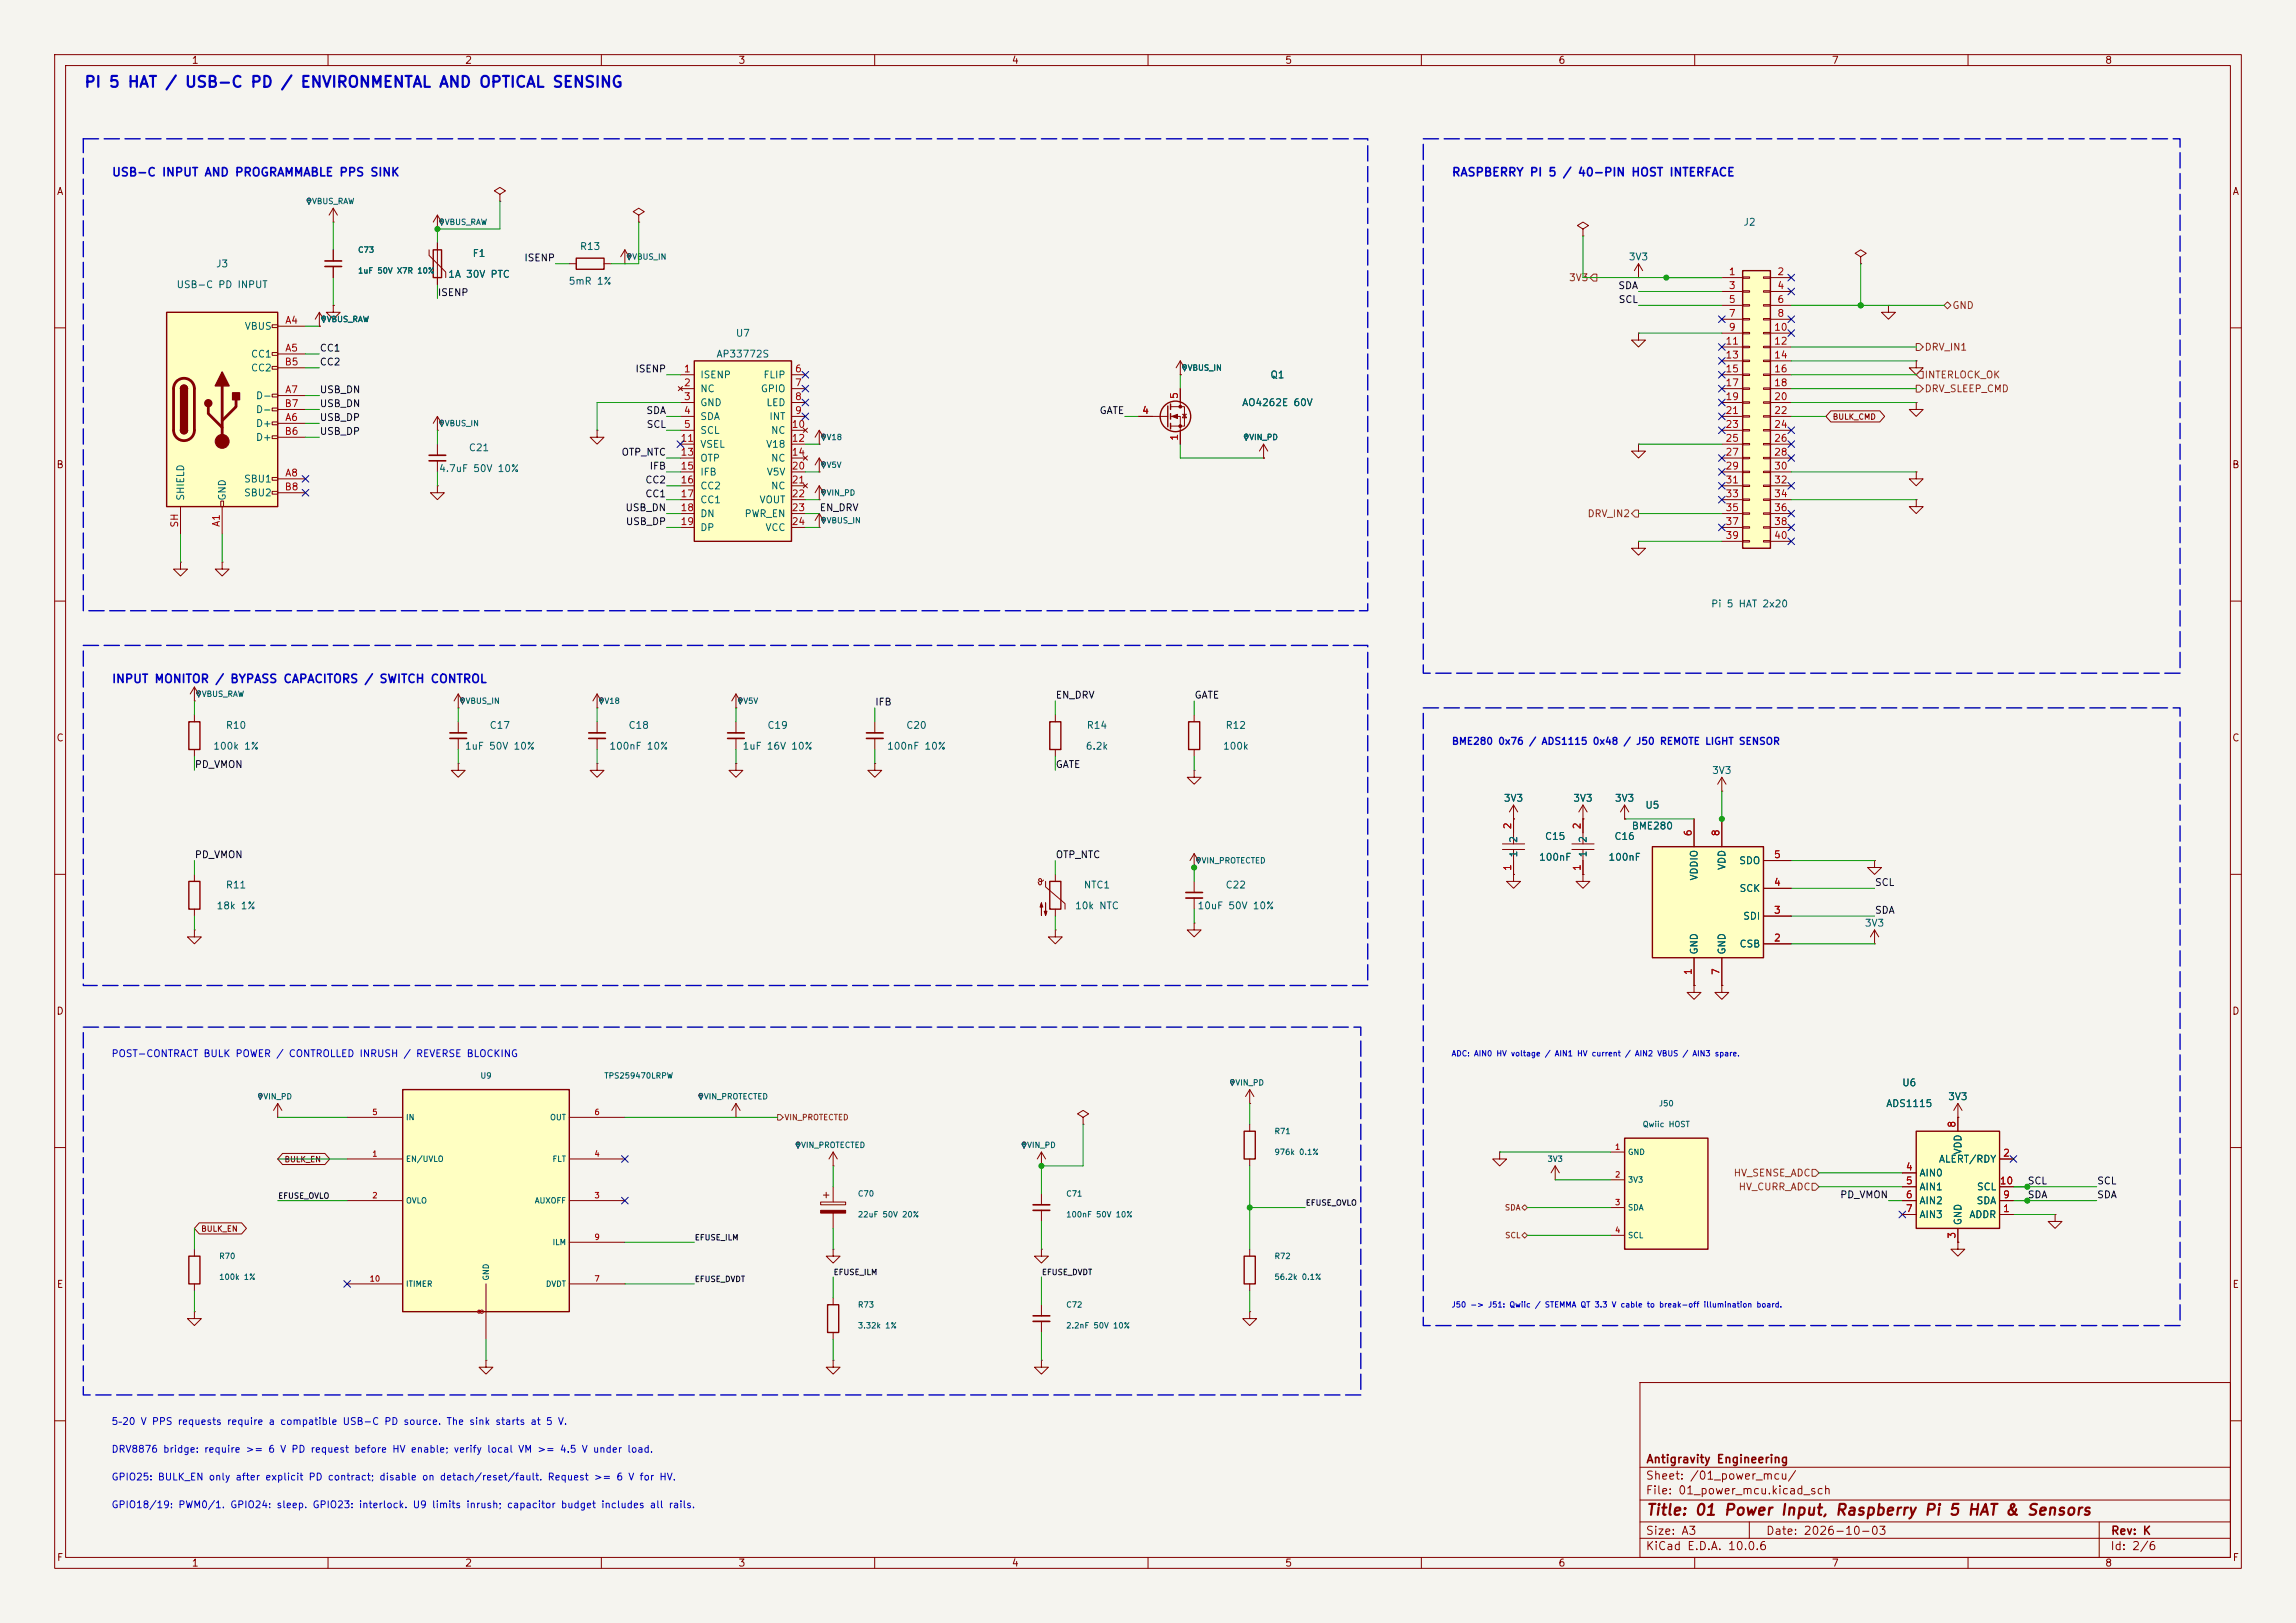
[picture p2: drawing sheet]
<svg xmlns="http://www.w3.org/2000/svg" width="420mm" height="297mm" viewBox="0 0 420 297" stroke-linecap="round" stroke-linejoin="round" font-family="sans-serif">
<defs><g id="words">
<text font-size="2" fill="#0000c2" x="15.3" y="16.5">PI 5 HAT / USB-C PD / ENVIRONMENTAL AND OPTICAL SENSING</text>
<text font-size="2" fill="#840000" x="301" y="277.8">Title: 01 Power Input, Raspberry Pi 5 HAT &amp; Sensors</text>
<g font-size="1.5" fill="#0000c2">
<text x="20.4" y="32.6">USB-C INPUT AND PROGRAMMABLE PPS SINK</text>
<text x="265.5" y="32.6">RASPBERRY PI 5 / 40-PIN HOST INTERFACE</text>
<text x="20.4" y="125.4">INPUT MONITOR / BYPASS CAPACITORS / SWITCH CONTROL</text>
</g>
<g font-size="1.5" fill="#840000">
<text x="301" y="268.1">Antigravity Engineering</text>
<text x="300.9" y="273.8">File: 01_power_mcu.kicad_sch</text>
<text x="300.9" y="271.1">Sheet: /01_power_mcu/</text>
<text x="300.9" y="281.2">Size: A3</text>
<text x="322.9" y="281.2">Date: 2026-10-03</text>
<text x="386" y="281.2">Rev: K</text>
<text x="300.9" y="284">KiCad E.D.A. 10.0.6</text>
<text x="385.9" y="284">Id: 2/6</text>
</g>
<g font-size="1.3" fill="#840000">
<text x="35" y="12">1</text>
<text x="85" y="12">2</text>
<text x="135" y="12">3</text>
<text x="185" y="12">4</text>
<text x="235" y="12">5</text>
<text x="285" y="12">6</text>
<text x="335" y="12">7</text>
<text x="385" y="12">8</text>
<text x="10.3" y="36">A</text>
<text x="408.3" y="36">A</text>
<text x="10.2" y="86">B</text>
<text x="408.2" y="86">B</text>
<text x="10.2" y="136">C</text>
<text x="408.2" y="136">C</text>
<text x="10.2" y="186">D</text>
<text x="408.2" y="186">D</text>
<text x="10.3" y="236">E</text>
<text x="408.3" y="236">E</text>
<text x="10.3" y="286">F</text>
<text x="35" y="287">1</text>
<text x="85" y="287">2</text>
<text x="135" y="287">3</text>
<text x="185" y="287">4</text>
<text x="235" y="287">5</text>
<text x="285" y="287">6</text>
<text x="335" y="287">7</text>
<text x="385" y="287">8</text>
<text x="408.3" y="286">F</text>
</g>
<g font-size="1.3" fill="#006464">
<text x="318.8" y="41.6">J2</text>
<text x="86.4" y="47.3">F1</text>
<text x="106" y="46">R13</text>
<text x="297.8" y="48">3V3</text>
<text x="32.2" y="53">USB-C PD INPUT</text>
<text x="39.4" y="49.2">J3</text>
<text x="81.9" y="51.1">1A 30V PTC</text>
<text x="103.9" y="52.4">5mR 1%</text>
<text x="44.7" y="60.7">VBUS</text>
<text x="45.8" y="65.7">CC1</text>
<text x="131" y="65.7">AP33772S</text>
<text x="134.5" y="61.9">U7</text>
<text x="45.8" y="68.3">CC2</text>
<text x="128" y="69.5">ISENP</text>
<text x="139.5" y="69.5">FLIP</text>
<text x="232.3" y="69.5">Q1</text>
<text x="46.7" y="73.4">D-</text>
<text x="46.7" y="75.9">D-</text>
<text x="128" y="72.1">NC</text>
<text x="128" y="74.6">GND</text>
<text x="128" y="77.2">SDA</text>
<text x="139.1" y="72.1">GPIO</text>
<text x="140.1" y="74.6">LED</text>
<text x="140.6" y="77.2">INT</text>
<text x="227.1" y="74.6">AO4262E 60V</text>
<text x="46.7" y="78.4">D+</text>
<text x="46.7" y="81">D+</text>
<text x="85.7" y="82.9">C21</text>
<text x="128" y="79.7">SCL</text>
<text x="128" y="82.2">VSEL</text>
<text x="140" y="82.2">V18</text>
<text x="140.9" y="79.7">NC</text>
<text x="44.5" y="88.6">SBU1</text>
<text x="80.2" y="86.7">4.7uF 50V 10%</text>
<text x="128" y="84.8">OTP</text>
<text x="128" y="87.3">IFB</text>
<text x="128" y="89.9">CC2</text>
<text x="140.2" y="87.3">V5V</text>
<text x="140.9" y="84.8">NC</text>
<text x="140.9" y="89.9">NC</text>
<text x="34" y="91.7" transform="rotate(-90 34 91.7)">SHIELD</text>
<text x="41.6" y="91.7" transform="rotate(-90 41.6 91.7)">GND</text>
<text x="44.5" y="91.1">SBU2</text>
<text x="128" y="92.4">CC1</text>
<text x="128" y="94.9">DN</text>
<text x="136.1" y="94.9">PWR_EN</text>
<text x="138.8" y="92.4">VOUT</text>
<text x="128" y="97.5">DP</text>
<text x="139.9" y="97.5">VCC</text>
<text x="312.9" y="111.5">Pi 5 HAT 2x20</text>
<text x="38.9" y="137.5">100k 1%</text>
<text x="41.2" y="133.7">R10</text>
<text x="84.9" y="137.5">1uF 50V 10%</text>
<text x="89.5" y="133.7">C17</text>
<text x="111.4" y="137.5">100nF 10%</text>
<text x="114.9" y="133.7">C18</text>
<text x="135.7" y="137.5">1uF 16V 10%</text>
<text x="140.3" y="133.7">C19</text>
<text x="162.2" y="137.5">100nF 10%</text>
<text x="165.7" y="133.7">C20</text>
<text x="198.5" y="137.5">6.2k</text>
<text x="198.7" y="133.7">R14</text>
<text x="223.6" y="137.5">100k</text>
<text x="224.1" y="133.7">R12</text>
<text x="313.1" y="141.9">3V3</text>
<text x="275" y="147">3V3</text>
<text x="287.7" y="147">3V3</text>
<text x="295.3" y="147">3V3</text>
<text x="300.9" y="148.3">U5</text>
<text x="277.8" y="154.3" transform="rotate(-90 277.8 154.3)">2</text>
<text x="282.5" y="154">C15</text>
<text x="290.5" y="154.3" transform="rotate(-90 290.5 154.3)">2</text>
<text x="295.2" y="154">C16</text>
<text x="298.4" y="152.1">BME280</text>
<text x="277.8" y="157" transform="rotate(-90 277.8 157)">1</text>
<text x="281.4" y="157.8">100nF</text>
<text x="290.5" y="157" transform="rotate(-90 290.5 157)">1</text>
<text x="294.1" y="157.8">100nF</text>
<text x="310.8" y="161.2" transform="rotate(-90 310.8 161.2)">VDDIO</text>
<text x="315.9" y="159.3" transform="rotate(-90 315.9 159.3)">VDD</text>
<text x="318" y="158.4">SDO</text>
<text x="39.5" y="166.7">18k 1%</text>
<text x="41.2" y="162.9">R11</text>
<text x="196.5" y="166.7">10k NTC</text>
<text x="198.1" y="162.9">NTC1</text>
<text x="218.9" y="166.7">10uF 50V 10%</text>
<text x="224.1" y="162.9">C22</text>
<text x="318.1" y="163.5">SCK</text>
<text x="318.1" y="173.7">CSB</text>
<text x="318.8" y="168.6">SDI</text>
<text x="341" y="169.9">3V3</text>
<text x="310.8" y="174.8" transform="rotate(-90 310.8 174.8)">GND</text>
<text x="315.9" y="174.8" transform="rotate(-90 315.9 174.8)">GND</text>
<text x="344.9" y="202.9">ADS1115</text>
<text x="347.9" y="199.1">U6</text>
<text x="356.3" y="201.6">3V3</text>
<text x="351" y="215.6">AIN0</text>
<text x="354.6" y="213.1">ALERT/RDY</text>
<text x="359.1" y="211.4" transform="rotate(-90 359.1 211.4)">VDD</text>
<text x="351" y="218.1">AIN1</text>
<text x="351" y="220.7">AIN2</text>
<text x="361.5" y="220.7">SDA</text>
<text x="361.5" y="218.1">SCL</text>
<text x="351" y="223.2">AIN3</text>
<text x="359.1" y="224.3" transform="rotate(-90 359.1 224.3)">GND</text>
<text x="360.1" y="223.2">ADDR</text>
</g>
<g font-size="1.3" fill="#0f0f0f">
<text x="95.8" y="48.1">ISENP</text>
<text x="295.9" y="53.2">SDA</text>
<text x="80" y="54.5">ISENP</text>
<text x="296" y="55.8">SCL</text>
<text x="58.4" y="64.6">CC1</text>
<text x="58.4" y="67.2">CC2</text>
<text x="116.1" y="68.5">ISENP</text>
<text x="58.4" y="74.8">USB_DN</text>
<text x="58.4" y="72.3">USB_DN</text>
<text x="58.4" y="77.3">USB_DP</text>
<text x="118.1" y="76.1">SDA</text>
<text x="201" y="76.1">GATE</text>
<text x="58.4" y="79.9">USB_DP</text>
<text x="113.6" y="83.7">OTP_NTC</text>
<text x="118.2" y="78.6">SCL</text>
<text x="117.9" y="88.8">CC2</text>
<text x="118.7" y="86.2">IFB</text>
<text x="114.3" y="93.9">USB_DN</text>
<text x="117.9" y="91.3">CC1</text>
<text x="149.8" y="93.9">EN_DRV</text>
<text x="114.4" y="96.4">USB_DP</text>
<text x="160" y="129.4">IFB</text>
<text x="193" y="128.1">EN_DRV</text>
<text x="218.4" y="128.1">GATE</text>
<text x="35.5" y="140.8">PD_VMON</text>
<text x="193" y="140.8">GATE</text>
<text x="35.5" y="157.4">PD_VMON</text>
<text x="193" y="157.4">OTP_NTC</text>
<text x="342.9" y="167.5">SDA</text>
<text x="342.9" y="162.4">SCL</text>
<text x="336.5" y="219.6">PD_VMON</text>
<text x="370.8" y="219.6">SDA</text>
<text x="370.8" y="217">SCL</text>
<text x="383.5" y="217">SCL</text>
<text x="383.5" y="219.6">SDA</text>
</g>
<g font-size="1.3" fill="#725600">
<text x="286.9" y="51.8">3V3</text>
<text x="357" y="56.8">GND</text>
<text x="352" y="64.5">DRV_IN1</text>
<text x="352" y="69.5">INTERLOCK_OK</text>
<text x="352" y="72.1">DRV_SLEEP_CMD</text>
<text x="290.3" y="94.9">DRV_IN2</text>
<text x="317" y="215.6">HV_SENSE_ADC</text>
<text x="317.9" y="218.1">HV_CURR_ADC</text>
</g>
<g font-size="1.3" fill="#a90000">
<text x="316.1" y="50.7">1</text>
<text x="316.1" y="53.2">3</text>
<text x="325" y="50.7">2</text>
<text x="325" y="53.2">4</text>
<text x="52.1" y="59.6">A4</text>
<text x="316.1" y="55.7">5</text>
<text x="316.1" y="58.3">7</text>
<text x="325" y="55.7">6</text>
<text x="325" y="58.3">8</text>
<text x="52.1" y="64.6">A5</text>
<text x="315.5" y="63.4">11</text>
<text x="315.5" y="65.9">13</text>
<text x="316.1" y="60.8">9</text>
<text x="324.4" y="60.8">10</text>
<text x="324.4" y="63.4">12</text>
<text x="324.4" y="65.9">14</text>
<text x="52" y="67.2">B5</text>
<text x="125" y="68.4">1</text>
<text x="125" y="71">2</text>
<text x="145.3" y="68.4">6</text>
<text x="145.3" y="71">7</text>
<text x="315.5" y="68.4">15</text>
<text x="315.5" y="71">17</text>
<text x="324.4" y="68.4">16</text>
<text x="324.4" y="71">18</text>
<text x="52" y="74.8">B7</text>
<text x="52.1" y="77.3">A6</text>
<text x="52.1" y="72.3">A7</text>
<text x="125" y="73.5">3</text>
<text x="125" y="76.1">4</text>
<text x="145.3" y="73.5">8</text>
<text x="145.3" y="76.1">9</text>
<text x="208.8" y="76.1">4</text>
<text x="215.8" y="73.1" transform="rotate(-90 215.8 73.1)">5</text>
<text x="315.5" y="73.5">19</text>
<text x="315.5" y="76.1">21</text>
<text x="324.4" y="73.5">20</text>
<text x="324.4" y="76.1">22</text>
<text x="52" y="79.9">B6</text>
<text x="124.4" y="81.1">11</text>
<text x="124.4" y="83.7">13</text>
<text x="125" y="78.6">5</text>
<text x="144.7" y="78.6">10</text>
<text x="144.7" y="81.1">12</text>
<text x="144.7" y="83.7">14</text>
<text x="215.8" y="80.7" transform="rotate(-90 215.8 80.7)">1</text>
<text x="315.5" y="78.6">23</text>
<text x="315.5" y="81.1">25</text>
<text x="315.5" y="83.7">27</text>
<text x="324.4" y="78.6">24</text>
<text x="324.4" y="81.1">26</text>
<text x="324.4" y="83.7">28</text>
<text x="52.1" y="87.5">A8</text>
<text x="124.4" y="86.2">15</text>
<text x="124.4" y="88.8">16</text>
<text x="144.7" y="86.2">20</text>
<text x="144.7" y="88.8">21</text>
<text x="315.5" y="86.2">29</text>
<text x="315.5" y="88.8">31</text>
<text x="324.4" y="86.2">30</text>
<text x="324.4" y="88.8">32</text>
<text x="52" y="90">B8</text>
<text x="124.4" y="91.3">17</text>
<text x="124.4" y="93.8">18</text>
<text x="144.7" y="91.3">22</text>
<text x="144.7" y="93.8">23</text>
<text x="315.5" y="91.3">33</text>
<text x="315.5" y="93.8">35</text>
<text x="324.4" y="91.3">34</text>
<text x="324.4" y="93.8">36</text>
<text x="32.9" y="96.6" transform="rotate(-90 32.9 96.6)">SH</text>
<text x="40.5" y="96.5" transform="rotate(-90 40.5 96.5)">A1</text>
<text x="124.4" y="96.4">19</text>
<text x="144.7" y="96.4">24</text>
<text x="315.5" y="96.4">37</text>
<text x="315.5" y="98.9">39</text>
<text x="324.4" y="96.4">38</text>
<text x="324.4" y="98.9">40</text>
<text x="276.7" y="151.9" transform="rotate(-90 276.7 151.9)">2</text>
<text x="289.4" y="151.9" transform="rotate(-90 289.4 151.9)">2</text>
<text x="309.7" y="153.1" transform="rotate(-90 309.7 153.1)">6</text>
<text x="314.8" y="153.1" transform="rotate(-90 314.8 153.1)">8</text>
<text x="276.7" y="159.5" transform="rotate(-90 276.7 159.5)">1</text>
<text x="289.4" y="159.5" transform="rotate(-90 289.4 159.5)">1</text>
<text x="324.4" y="157.3">5</text>
<text x="324.4" y="167.5">3</text>
<text x="324.4" y="162.4">4</text>
<text x="324.4" y="172.6">2</text>
<text x="309.7" y="178.5" transform="rotate(-90 309.7 178.5)">1</text>
<text x="314.8" y="178.5" transform="rotate(-90 314.8 178.5)">7</text>
<text x="358" y="206.5" transform="rotate(-90 358 206.5)">8</text>
<text x="348.5" y="214.5">4</text>
<text x="366.3" y="212">2</text>
<text x="348.5" y="217">5</text>
<text x="348.5" y="219.6">6</text>
<text x="365.7" y="217">10</text>
<text x="366.3" y="219.6">9</text>
<text x="348.5" y="222.1">7</text>
<text x="358" y="226.8" transform="rotate(-90 358 226.8)">3</text>
<text x="366.3" y="222.1">1</text>
</g>
<g font-size="1.3" fill="#0000c2">
<text x="265.5" y="136.6">BME280 0x76 / ADS1115 0x48 / J50 REMOTE LIGHT SENSOR</text>
<text x="20.3" y="193.8">POST-CONTRACT BULK POWER / CONTROLLED INRUSH / REVERSE BLOCKING</text>
<text x="20.3" y="261.1">5–20 V PPS requests require a compatible USB-C PD source. The sink starts at 5 V.</text>
<text x="20.3" y="266.1">DRV8876 bridge: require &gt;= 6 V PD request before HV enable; verify local VM &gt;= 4.5 V under load.</text>
<text x="20.3" y="271.2">GPIO25: BULK_EN only after explicit PD contract; disable on detach/reset/fault. Request &gt;= 6 V for HV.</text>
<text x="20.3" y="276.3">GPIO18/19: PWM0/1. GPIO24: sleep. GPIO23: interlock. U9 limits inrush; capacitor budget includes all rails.</text>
</g>
<g font-size="1" fill="#006464">
<text x="57" y="37.6">VBUS_RAW</text>
<text x="81.3" y="41.4">VBUS_RAW</text>
<text x="65.4" y="46.5">C73</text>
<text x="115.6" y="47.8">VBUS_IN</text>
<text x="65.4" y="50.3">1uF 50V X7R 10%</text>
<text x="59.7" y="59.2">VBUS_RAW</text>
<text x="217.2" y="68.1">VBUS_IN</text>
<text x="81.3" y="78.2">VBUS_IN</text>
<text x="151.1" y="80.8">V18</text>
<text x="228.4" y="80.8">VIN_PD</text>
<text x="151.1" y="85.9">V5V</text>
<text x="151.1" y="90.9">VIN_PD</text>
<text x="151.1" y="96">VBUS_IN</text>
<text x="36.8" y="127.8">VBUS_RAW</text>
<text x="85.1" y="129">VBUS_IN</text>
<text x="110.5" y="129">V18</text>
<text x="135.9" y="129">V5V</text>
<text x="219.7" y="158.2">VIN_PROTECTED</text>
<text x="87.8" y="197.6">U9</text>
<text x="110.4" y="197.6">TPS259470LRPW</text>
<text x="48.1" y="201.4">VIN_PD</text>
<text x="128.7" y="201.4">VIN_PROTECTED</text>
<text x="225.9" y="198.9">VIN_PD</text>
<text x="303.3" y="202.7">J50</text>
<text x="74.2" y="205.2">IN</text>
<text x="100.5" y="205.2">OUT</text>
<text x="233" y="207.8">R71</text>
<text x="300.4" y="206.5">Qwiic HOST</text>
<text x="74.2" y="212.9">EN/UVLO</text>
<text x="101" y="212.9">FLT</text>
<text x="146.4" y="210.3">VIN_PROTECTED</text>
<text x="187.8" y="210.3">VIN_PD</text>
<text x="233" y="211.6">976k 0.1%</text>
<text x="283" y="212.9">3V3</text>
<text x="297.7" y="211.6">GND</text>
<text x="74.2" y="220.5">OVLO</text>
<text x="97.7" y="220.5">AUXOFF</text>
<text x="156.8" y="219.2">C70</text>
<text x="194.9" y="219.2">C71</text>
<text x="297.7" y="216.7">3V3</text>
<text x="297.7" y="221.7">SDA</text>
<text x="156.8" y="223">22uF 50V 20%</text>
<text x="194.9" y="223">100nF 50V 10%</text>
<text x="297.7" y="226.8">SCL</text>
<text x="40" y="230.6">R70</text>
<text x="101" y="228.1">ILM</text>
<text x="233" y="230.6">R72</text>
<text x="40" y="234.4">100k 1%</text>
<text x="74.2" y="235.7">ITIMER</text>
<text x="89.7" y="234.4" transform="rotate(-90 89.7 234.4)">GND</text>
<text x="99.8" y="235.7">DVDT</text>
<text x="156.8" y="239.5">R73</text>
<text x="194.9" y="239.5">C72</text>
<text x="233" y="234.4">56.2k 0.1%</text>
<text x="156.8" y="243.3">3.32k 1%</text>
<text x="194.9" y="243.3">2.2nF 50V 10%</text>
</g>
<g font-size="1" fill="#840000">
<text x="335.2" y="77">BULK_CMD</text>
<text x="51.9" y="212.9">BULK_EN</text>
<text x="36.7" y="225.6">BULK_EN</text>
</g>
<g font-size="1" fill="#0000c2">
<text x="265.4" y="193.5">ADC: AIN0 HV voltage / AIN1 HV current / AIN2 VBUS / AIN3 spare.</text>
<text x="265.4" y="239.5">J50 -&gt; J51: Qwiic / STEMMA QT 3.3 V cable to break-off illumination board.</text>
</g>
<g font-size="1" fill="#a90000">
<text x="68" y="204.3">5</text>
<text x="108.6" y="204.3">6</text>
<text x="68" y="211.9">1</text>
<text x="108.6" y="211.9">4</text>
<text x="295.3" y="210.6">1</text>
<text x="295.3" y="215.7">2</text>
<text x="68" y="219.5">2</text>
<text x="108.6" y="219.5">3</text>
<text x="295.3" y="220.8">3</text>
<text x="108.6" y="227.1">9</text>
<text x="295.3" y="225.9">4</text>
<text x="67.5" y="234.8">10</text>
<text x="108.6" y="234.8">7</text>
<text x="88.7" y="240.6" transform="rotate(-90 88.7 240.6)">8</text>
</g>
<g font-size="1" fill="#725600">
<text x="143.4" y="205.2">VIN_PROTECTED</text>
<text x="275.2" y="221.7">SDA</text>
<text x="275.2" y="226.8">SCL</text>
</g>
<g font-size="1" fill="#0f0f0f">
<text x="50.8" y="219.6">EFUSE_OVLO</text>
<text x="238.8" y="220.9">EFUSE_OVLO</text>
<text x="127" y="227.2">EFUSE_ILM</text>
<text x="152.4" y="233.6">EFUSE_ILM</text>
<text x="190.5" y="233.6">EFUSE_DVDT</text>
<text x="127" y="234.8">EFUSE_DVDT</text>
</g>
</g></defs>
<path d="M0 0h420v297h-420z" fill="#f5f4ef" stroke="#f5f4ef" stroke-width=".18"/>
<g fill="none" stroke="#840000" stroke-width=".18">
<path d="M10 10h400v277h-400zM12 12h396v273h-396zM60 10v2M110 10v2M160 10v2M210 10v2M260 10v2M310 10v2M360 10v2M10 60h2M408 60h2M10 110h2"/>
<path d="M408 110h2M10 160h2M408 160h2M10 210h2M408 210h2M300 253h108v32h-108zM10 260h2M300 278.5h108M300 274.5h108M300 268.5h108M320 278.5v3M384 278.5v6.5"/>
<path d="M408 260h2M60 285v2M110 285v2M160 285v2M210 285v2M260 285v2M300 281.5h108M310 285v2M360 285v2"/>
</g>
<path d="M318.8 49.5h5v50.8h-5z" fill="#ffffc2"/>
<path d="M318.8 49.5h5v50.8h-5z" fill="none" stroke="#840000" stroke-width=".25"/>
<g fill="none" stroke="#840000" stroke-width=".18">
<path d="M315 50.8h3.8M315 53.3h3.8M315 55.9h3.8M315 58.4h3.8M318.8 50.7h1.2v.2h-1.2zM318.8 53.2h1.2v.3h-1.2zM318.8 55.8h1.2v.2h-1.2zM318.8 58.3h1.2v.2h-1.2zM322.6 50.7h1.2v.2h-1.2zM322.6 53.2h1.2v.3h-1.2zM322.6 55.8h1.2v.2h-1.2zM322.6 58.3h1.2v.2h-1.2z"/>
<path d="M323.8 50.8h3.9M323.8 53.3h3.9M323.8 55.9h3.9M323.8 58.4h3.9M315 61h3.8M315 63.5h3.8M315 66h3.8M315 68.6h3.8M315 71.1h3.8M315 73.7h3.8M315 76.2h3.8M315 78.7h3.8"/>
<path d="M318.8 60.8h1.2v.3h-1.2zM318.8 63.4h1.2v.2h-1.2zM318.8 65.9h1.2v.3h-1.2zM318.8 68.5h1.2v.2h-1.2zM318.8 71h1.2v.2h-1.2zM318.8 73.5h1.2v.3h-1.2zM318.8 76.1h1.2v.2h-1.2zM318.8 78.6h1.2v.3h-1.2zM322.6 60.8h1.2v.3h-1.2zM322.6 63.4h1.2v.2h-1.2zM322.6 65.9h1.2v.3h-1.2zM322.6 68.5h1.2v.2h-1.2z"/>
<path d="M322.6 71h1.2v.2h-1.2zM322.6 73.5h1.2v.3h-1.2zM322.6 76.1h1.2v.2h-1.2zM322.6 78.6h1.2v.3h-1.2zM323.8 61h3.9M323.8 63.5h3.9M323.8 66h3.9M323.8 68.6h3.9M323.8 71.1h3.9M323.8 73.7h3.9M323.8 76.2h3.9M323.8 78.7h3.9"/>
<path d="M315 81.3h3.8M315 83.8h3.8M315 86.4h3.8M315 88.9h3.8M315 91.4h3.8M315 94h3.8M315 96.5h3.8M315 99.1h3.8M318.8 81.2h1.2v.2h-1.2zM318.8 83.7h1.2v.2h-1.2zM318.8 86.2h1.2v.3h-1.2zM318.8 88.8h1.2v.2h-1.2z"/>
<path d="M318.8 91.3h1.2v.3h-1.2zM318.8 93.9h1.2v.2h-1.2zM318.8 96.4h1.2v.2h-1.2zM318.8 98.9h1.2v.3h-1.2zM322.6 81.2h1.2v.2h-1.2zM322.6 83.7h1.2v.2h-1.2zM322.6 86.2h1.2v.3h-1.2zM322.6 88.8h1.2v.2h-1.2zM322.6 91.3h1.2v.3h-1.2zM322.6 93.9h1.2v.2h-1.2zM322.6 96.4h1.2v.2h-1.2zM322.6 98.9h1.2v.3h-1.2z"/>
<path d="M323.8 81.3h3.9M323.8 83.8h3.9M323.8 86.4h3.9M323.8 88.9h3.9M323.8 91.4h3.9M323.8 94h3.9M323.8 96.5h3.9M323.8 99.1h3.9M274.8 155.5h4.1M274.8 154.4h4.1M276.9 149.9v4.5M276.9 155.5v4.5"/>
<path d="M342.9 157.5v1.3h1.3l-1.3 1.2-1.3-1.2h1.3M342.9 157.5h.1M309.9 180.3v1.3h1.2l-1.2 1.3-1.3-1.3h1.3M309.9 180.3h.1"/>
</g>
<path d="M297.2 208.3h15.2v20.3h-15.2z" fill="#ffffc2"/>
<path d="M79.2 45.7h1.6v5.1h-1.6zM105.4 47.2h5.1v2.1h-5.1zM34.5 161.3h2.1v5.1h-2.1zM297.2 208.3h15.2v20.3h-15.2z" fill="none" stroke="#840000" stroke-width=".25"/>
<g fill="none" stroke="#840000" stroke-width=".18">
<path d="M56.3 36.3a.39 .39 0 0 1 .5 .2 .39 .39 0 0 1-.1 .5l-.2 .4-.3-.6zM61 38.1l-.8 1.3M61 38.1l.7 1.3M61 38.1v2.5M80 39.4v2.5M80 39.4l-.8 1.2M80 39.4l.8 1.2M91.4 35.6l1.1-.7-1.1-.6-1 .6 1 .7v1.2M91.4 36.8h.1M61 40.6h.1M78.5 45.7v1l3 3.1v1M80 41.9h.1"/>
<path d="M80 44.5v7.6M80.6 40.1a.39 .39 0 0 1 .5 .2 .39 .39 0 0 1-.1 .5l-.2 .4-.3-.6zM104.1 48.3h1.3M110.5 48.3h1.3M289.6 41.9l1-.6-1-.7-1.1 .7 1.1 .6v1.3M289.6 43.2h.1M299.7 50.8h.1M299.7 48.3l-.7 1.2M299.7 48.3l.8 1.2M299.7 48.3v2.5M350.5 73.7v1.2h1.3l-1.3 1.3-1.3-1.3h1.3M350.5 73.7h.1"/>
<path d="M299.7 99.1v1.2h1.3l-1.3 1.3-1.3-1.3h1.3M299.7 99.1h.1M350.5 91.4v1.3h1.3l-1.3 1.3-1.3-1.3h1.3M350.5 91.4h.1M350.5 86.4v1.2h1.3l-1.3 1.3-1.3-1.3h1.3M350.5 86.4h.1M83.8 129.5h.1M83.8 139.7v1.3h1.3l-1.3 1.2-1.3-1.2h1.3M83.8 139.7h.1M83.8 127l-.7 1.3M83.8 127l.8 1.3M83.8 127v2.5"/>
<path d="M83.8 132.1v2M83.8 135.1v2.1M84.4 127.8a.39 .39 0 0 1 .5 .1 .39 .39 0 0 1-.1 .6l-.2 .3-.3-.6zM109.2 132.1v2M109.2 135.1v2.1M276.9 149.9h.1M276.9 147.3l-.8 1.3M276.9 147.3l.7 1.3M276.9 147.3v2.6M287.5 155.5h4.1M287.5 154.4h4.1M289.6 149.9h.1"/>
<path d="M289.6 147.3l-.8 1.3M289.6 147.3l.7 1.3M289.6 147.3v7.1M289.6 155.5v4.5M297.2 149.9h.1M297.2 147.3l-.8 1.3M297.2 147.3l.7 1.3M297.2 147.3v2.6M315 144.8h.1M315 142.2l-.8 1.3M315 142.2l.7 1.3M315 142.2v2.6"/>
<path d="M35.6 170.2v1.3h1.2l-1.2 1.2-1.3-1.2h1.3M35.6 170.2h.1M35.6 160v1.3M35.6 166.4v1.2M276.9 160v1.3h1.2l-1.2 1.3-1.3-1.3h1.3M276.9 160h.1M289.6 160v1.3h1.2l-1.2 1.3-1.3-1.3h1.3M289.6 160h.1M315 180.3v1.3h1.2l-1.2 1.3-1.3-1.3h1.3M315 180.3h.1M274.3 210.8v1.3h1.3l-1.3 1.3-1.3-1.3h1.3M274.3 210.8h.1"/>
<path d="M284.5 215.9h.1M284.5 213.4l-.8 1.2M284.5 213.4l.7 1.2M284.5 213.4v2.5M294.6 210.8h2.6M294.6 215.9h2.6M294.6 221h2.6M294.6 226.1h2.6M358.1 227.3v1.3h1.3l-1.3 1.3-1.2-1.3h1.2M358.1 227.3h.1M375.9 222.2v1.3h1.3l-1.3 1.3-1.3-1.3h1.3M375.9 222.2h.1"/>
<path d="M88.9 248.9v1.3h1.3l-1.3 1.3-1.3-1.3h1.3M88.9 248.9h.1"/>
</g>
<g fill="#840000" stroke="#840000" stroke-width=".18">
<circle cx="56.5" cy="36.6" r=".07"/>
<circle cx="84.6" cy="128.1" r=".07"/>
<circle cx="80.8" cy="40.5" r=".07"/>
</g>
<path d="M56.3 36.3a.39 .39 0 0 1 .5 .2 .39 .39 0 0 1-.1 .5l-.2 .4-.3-.6zM80.6 40.1a.39 .39 0 0 1 .5 .2 .39 .39 0 0 1-.1 .5l-.2 .4-.3-.6zM84.4 127.8a.39 .39 0 0 1 .5 .1 .39 .39 0 0 1-.1 .6l-.2 .3-.3-.6z" fill="none" stroke="#006464" stroke-width=".18"/>
<g fill="#006464" stroke="#006464" stroke-width=".18">
<circle cx="56.5" cy="36.6" r=".07"/>
<circle cx="84.6" cy="128.1" r=".07"/>
<circle cx="80.8" cy="40.5" r=".07"/>
</g>
<path d="M82.3 134.1h3M82.3 135.1h3M107.7 134.1h3M107.7 135.1h3" fill="none" stroke="#840000" stroke-width=".3"/>
<path d="M302.3 154.9h20.3v20.4h-20.3z" fill="#ffffc2"/>
<g fill="none" stroke="#840000" stroke-width=".25">
<path d="M213.6 74.3v3.8M214.1 73.9v1M214.1 75.7v1M214.1 77.5v1M192 132.1h2.1v5.1h-2.1zM217.4 132.1h2.1v5.1h-2.1zM302.3 154.9h20.3v20.4h-20.3zM192 161.3h2.1v5.1h-2.1zM151.4 238.8h2v5h-2zM227.6 229.9h2v5h-2z"/>
<circle cx="215" cy="76.2" r="2.79"/>
</g>
<g fill="none" stroke="#840000" stroke-width=".18">
<path d="M61 55.9v1.3h1.2l-1.2 1.2-1.3-1.2h1.3M61 55.9h.1M80 78.7h.1M80 76.2l-.8 1.3M80 76.2l.8 1.3M80 76.2v2.5M80.6 77a.39 .39 0 0 1 .5 .1 .39 .39 0 0 1-.1 .6l-.2 .3-.3-.6zM109.2 78.7v1.3h1.3l-1.3 1.3-1.3-1.3h1.3M109.2 78.7h.1M149.9 78.7v2.6M149.9 78.7l-.8 1.3M149.9 78.7l.7 1.3"/>
<path d="M150.4 79.5a.39 .39 0 0 1 .6 .2 .39 .39 0 0 1-.2 .5l-.2 .4-.3-.7zM208.3 76.2h5.3M214.1 74.4h2.6v3.6h-2.6M214.1 76.2h1.8v5.1M215.9 68.6h.1M215.9 66l-.8 1.3M215.9 66l.8 1.3M215.9 66v2.6M215.9 71.1v3.3M216.3 75.8h.7M216.5 66.8a.39 .39 0 0 1 .5 .2 .39 .39 0 0 1-.1 .5l-.2 .4-.3-.7zM216.7 75.8l.3 .7h-.7z"/>
<path d="M227.8 79.5a.39 .39 0 0 1 .5 .2 .39 .39 0 0 1-.2 .5l-.1 .4-.4-.7zM80 81.3v2M80 84.3v2.1M149.9 86.4h.1M149.9 81.3h.1M149.9 96.5h.1M149.9 91.4h.1M149.9 83.8l-.8 1.3M149.9 83.8l.7 1.3M149.9 83.8v2.6M149.9 88.9v2.5M149.9 94v2.5"/>
<path d="M149.9 94l-.8 1.3M149.9 94l.7 1.3M149.9 88.9l-.8 1.3M149.9 88.9l.7 1.3M150.4 84.6a.39 .39 0 0 1 .6 .2 .39 .39 0 0 1-.2 .5l-.2 .3-.3-.6zM150.4 94.7a.39 .39 0 0 1 .6 .2 .39 .39 0 0 1-.2 .5l-.2 .4-.3-.6zM150.4 89.7a.39 .39 0 0 1 .6 .1 .39 .39 0 0 1-.2 .6l-.2 .3-.3-.6zM231.1 83.8h.1M231.1 81.3l-.7 1.3M231.1 81.3l.8 1.3M231.1 81.3v2.5M160 139.7v1.3h1.3l-1.3 1.2-1.3-1.2h1.3"/>
<path d="M160 139.7h.1M160 132.1v2M160 135.1v2.1M193 130.8v1.3M193 137.2v1.2M218.4 130.8v1.3M218.4 137.2v1.2M218.4 141v1.2h1.3l-1.3 1.3-1.2-1.3h1.2M218.4 141h.1M309.9 149.9v5M315 149.9v5M322.6 157.5h5.1"/>
<path d="M190.9 161l-.3 .3h-.3l-.3-.1v-.3l.3-.1 .2 .2v.7l-.2 .2h-.2l-.2-.5M191.3 161.3v1l3.5 3.1v1M193 170.2v1.3h1.3l-1.3 1.2-1.2-1.2h1.2M193 170.2h.1M193 160v1.3M193 166.4v1.2M218.4 168.9v1.3h1.3l-1.3 1.3-1.2-1.3h1.2M218.4 168.9h.1M218.4 161.3v2M218.4 164.3v2.1M309.9 175.3v5M315 175.3v5"/>
<path d="M322.6 172.7h5.1M322.6 167.6h5.1M322.6 162.6h5.1M225.2 197.6a.39 .39 0 0 1 .5 .2 .39 .39 0 0 1-.1 .5l-.2 .4-.3-.7zM228.6 199.4l-.8 1.3M228.6 199.4l.8 1.3M228.6 199.4v2.5M228.6 201.9h.1M152.4 228.6v1.3h1.3l-1.3 1.2-1.3-1.2h1.3M152.4 228.6h.1M152.4 237.5v1.3M190.5 238.8v2"/>
<path d="M228.6 228.6v1.3M228.6 234.9v1.3M152.4 248.9v1.3h1.3l-1.3 1.3-1.3-1.3h1.3M152.4 248.9h.1M152.4 243.8v1.3M190.5 248.9v1.3h1.3l-1.3 1.3-1.3-1.3h1.3M190.5 248.9h.1M190.5 241.8v2"/>
</g>
<g fill="#840000" stroke="#840000" stroke-width=".18">
<path d="M214.4 76.2l1-.4v.8z"/>
<path d="M190.5 165.2l.3 .8h-.6l.3-.8v2.3z"/>
<path d="M191.3 165.2v2.3l-.3-.7h.5l-.2 .7z"/>
<circle cx="150.6" cy="84.9" r=".07"/>
<circle cx="225.4" cy="197.9" r=".07"/>
<circle cx="228" cy="79.8" r=".07"/>
<circle cx="150.6" cy="79.8" r=".07"/>
<circle cx="216.7" cy="67.1" r=".07"/>
<circle cx="215.9" cy="74.4" r=".25"/>
<circle cx="215.9" cy="78" r=".25"/>
<circle cx="150.6" cy="95.1" r=".07"/>
<circle cx="150.6" cy="90" r=".07"/>
<circle cx="80.8" cy="77.3" r=".07"/>
</g>
<path d="M80.6 77a.39 .39 0 0 1 .5 .1 .39 .39 0 0 1-.1 .6l-.2 .3-.3-.6zM150.4 79.5a.39 .39 0 0 1 .6 .2 .39 .39 0 0 1-.2 .5l-.2 .4-.3-.7zM216.5 66.8a.39 .39 0 0 1 .5 .2 .39 .39 0 0 1-.1 .5l-.2 .4-.3-.7zM227.8 79.5a.39 .39 0 0 1 .5 .2 .39 .39 0 0 1-.2 .5l-.1 .4-.4-.7zM150.4 84.6a.39 .39 0 0 1 .6 .2 .39 .39 0 0 1-.2 .5l-.2 .3-.3-.6zM150.4 94.7a.39 .39 0 0 1 .6 .2 .39 .39 0 0 1-.2 .5l-.2 .4-.3-.6zM150.4 89.7a.39 .39 0 0 1 .6 .1 .39 .39 0 0 1-.2 .6l-.2 .3-.3-.6zM225.2 197.6a.39 .39 0 0 1 .5 .2 .39 .39 0 0 1-.1 .5l-.2 .4-.3-.7z" fill="none" stroke="#006464" stroke-width=".18"/>
<g fill="#006464" stroke="#006464" stroke-width=".18">
<circle cx="150.6" cy="84.9" r=".07"/>
<circle cx="225.4" cy="197.9" r=".07"/>
<circle cx="228" cy="79.8" r=".07"/>
<circle cx="150.6" cy="79.8" r=".07"/>
<circle cx="216.7" cy="67.1" r=".07"/>
<circle cx="150.6" cy="95.1" r=".07"/>
<circle cx="150.6" cy="90" r=".07"/>
<circle cx="80.8" cy="77.3" r=".07"/>
</g>
<path d="M78.5 83.3h3M78.5 84.3h3M158.5 134.1h3M158.5 135.1h3M216.9 163.3h3.1M216.9 164.3h3.1M189 240.8h3M189 241.8h3" fill="none" stroke="#840000" stroke-width=".3"/>
<path d="M350.5 207h15.3v17.8h-15.3z" fill="#ffffc2"/>
<path d="M350.5 207h15.3v17.8h-15.3z" fill="none" stroke="#840000" stroke-width=".25"/>
<g fill="none" stroke="#840000" stroke-width=".18">
<path d="M116.8 39.4l1.1-.7-1.1-.6-1 .6 1 .7v1.2M58.4 59.7h.1M58.4 57.2l-.7 1.2M58.4 57.2l.8 1.2M58.4 57.2v2.5M59 57.9a.39 .39 0 0 1 .5 .2 .39 .39 0 0 1-.1 .5l-.2 .4-.3-.7zM61 45.7v2.1M61 48.8v2M114.3 48.3h.1M114.3 45.7l-.8 1.3M114.3 45.7l.8 1.3M114.3 45.7v2.6"/>
<path d="M114.9 46.5a.39 .39 0 0 1 .5 .2 .39 .39 0 0 1-.1 .5l-.2 .3-.3-.6zM116.8 40.6h.1M80 88.9v1.3h1.3l-1.3 1.2-1.3-1.2h1.3M80 88.9h.1M134.6 139.7v1.3h1.3l-1.3 1.2-1.3-1.2h1.3M134.6 139.7h.1M218.4 158.8h.1M218.4 156.2l-.7 1.3M218.4 156.2l.8 1.3M218.4 156.2v2.6M219 157a.39 .39 0 0 1 .6 .1 .39 .39 0 0 1-.2 .6l-.2 .3-.3-.6zM47.4 200.2a.39 .39 0 0 1 .5 .1 .39 .39 0 0 1-.1 .6l-.2 .3-.3-.6z"/>
<path d="M50.8 204.5h.1M50.8 201.9l-.8 1.3M50.8 201.9l.8 1.3M50.8 201.9v2.6M187.1 209a.39 .39 0 0 1 .5 .2 .39 .39 0 0 1-.1 .5l-.2 .4-.3-.6zM190.5 213.4h.1M190.5 210.8l-.8 1.3M190.5 210.8l.8 1.3M190.5 210.8v2.6M190.5 218.4v2.1M348 214.6h2.5M348 217.2h2.5"/>
<path d="M348 219.7h2.5M358.1 204.5v2.5M365.8 212.1h2.5M365.8 217.2h2.5M365.8 219.7h2.5M190.5 228.6v1.3h1.3l-1.3 1.2-1.3-1.2h1.3M190.5 228.6h.1M190.5 221.5v2M348 222.2h2.5M358.1 224.8v2.5M365.8 222.2h2.5M228.6 240v1.3h1.3l-1.3 1.3-1.3-1.3h1.3"/>
<path d="M228.6 240h.1"/>
</g>
<path d="M59.4 47.8h3.1M59.4 48.8h3.1M189 220.5h3M189 221.5h3" fill="none" stroke="#840000" stroke-width=".3"/>
<g fill="#840000" stroke="#840000" stroke-width=".18">
<circle cx="187.3" cy="209.4" r=".07"/>
<circle cx="59.2" cy="58.2" r=".07"/>
<circle cx="219.2" cy="157.3" r=".07"/>
<circle cx="115.1" cy="46.8" r=".07"/>
<circle cx="47.6" cy="200.5" r=".07"/>
</g>
<path d="M59 57.9a.39 .39 0 0 1 .5 .2 .39 .39 0 0 1-.1 .5l-.2 .4-.3-.7zM114.9 46.5a.39 .39 0 0 1 .5 .2 .39 .39 0 0 1-.1 .5l-.2 .3-.3-.6zM219 157a.39 .39 0 0 1 .6 .1 .39 .39 0 0 1-.2 .6l-.2 .3-.3-.6zM47.4 200.2a.39 .39 0 0 1 .5 .1 .39 .39 0 0 1-.1 .6l-.2 .3-.3-.6zM187.1 209a.39 .39 0 0 1 .5 .2 .39 .39 0 0 1-.1 .5l-.2 .4-.3-.6z" fill="none" stroke="#006464" stroke-width=".18"/>
<g fill="#006464" stroke="#006464" stroke-width=".18">
<circle cx="187.3" cy="209.4" r=".07"/>
<circle cx="59.2" cy="58.2" r=".07"/>
<circle cx="219.2" cy="157.3" r=".07"/>
<circle cx="115.1" cy="46.8" r=".07"/>
<circle cx="47.6" cy="200.5" r=".07"/>
</g>
<path d="M30.5 57.2h20.3v35.5h-20.3z" fill="#ffffc2"/>
<g fill="none" stroke="#840000" stroke-width=".18">
<path d="M49.8 59.4h1v.5h-1zM50.8 59.7h5.1M340.4 47l1-.6-1-.7-1.1 .7 1.1 .6v1.3M340.4 48.3h.1M345.4 55.9v1.3h1.3l-1.3 1.2-1.2-1.2h1.2M345.4 55.9h.1M49.8 64.5h1v.5h-1zM49.8 67.1h1v.5h-1zM49.8 72.1h1v.5h-1zM49.8 74.7h1v.5h-1zM49.8 77.2h1v.5h-1zM49.8 79.8h1v.5h-1z"/>
<path d="M50.8 64.8h5.1M50.8 77.5h5.1M50.8 72.4h5.1M50.8 67.3h5.1M50.8 74.9h5.1M350.5 66v1.3h1.3l-1.3 1.3-1.3-1.3h1.3M350.5 66h.1M33 92.7v5.1M40.4 91.7h.5v1h-.5zM40.6 92.7v5.1M49.8 87.4h1v.5h-1zM49.8 89.9h1v.5h-1z"/>
<path d="M50.8 87.6h5.1M50.8 80h5.1M50.8 90.2h5.1M33 102.9v1.2h1.3l-1.3 1.3-1.3-1.3h1.3M33 102.9h.1M40.6 102.9v1.2h1.3l-1.3 1.3-1.2-1.3h1.2M40.6 102.9h.1M35.6 128.3h.1M35.6 125.7v2.6M35.6 130.8v1.3M35.6 137.2v1.2M35.6 125.7l-.8 1.3"/>
<path d="M35.6 125.7l.7 1.3M36.1 126.5a.39 .39 0 0 1 .6 .2 .39 .39 0 0 1-.2 .5l-.2 .3-.3-.6zM109.2 139.7v1.3h1.3l-1.3 1.2-1.3-1.2h1.3M109.2 139.7h.1M109.2 129.5h.1M109.2 127l-.7 1.3M109.2 127l.8 1.3M109.2 127v2.5M109.8 127.8a.39 .39 0 0 1 .5 .1 .39 .39 0 0 1-.1 .6l-.2 .3-.3-.6zM134.6 129.5h.1M134.6 127l-.7 1.3M134.6 127l.8 1.3"/>
<path d="M134.6 127v2.5M135.2 127.8a.39 .39 0 0 1 .5 .1 .39 .39 0 0 1-.1 .6l-.2 .3-.3-.6zM342.9 172.7h.1M342.9 170.2l-.8 1.3M342.9 170.2l.8 1.3M342.9 170.2v2.5M128 200.2a.39 .39 0 0 1 .5 .1 .39 .39 0 0 1-.1 .6l-.2 .3-.3-.6zM134.6 204.5h.1M134.6 201.9v2.6M134.6 201.9l-.7 1.3M134.6 201.9l.8 1.3M145.8 209a.39 .39 0 0 1 .5 .2 .39 .39 0 0 1-.2 .5l-.1 .4-.3-.6z"/>
<path d="M150.1 220h4.6v.5h-4.6zM150.6 218.7h1M151.1 218.2v1M152.4 213.4h.1M152.4 210.8v2.6M152.4 217.2v2.8M152.4 210.8l-.8 1.3M152.4 210.8l.8 1.3M358.1 204.5h.1M358.1 201.9l-.7 1.3M358.1 201.9l.8 1.3M358.1 201.9v2.6"/>
<path d="M35.6 228.6v1.3M35.6 234.9v1.3M152.4 222v2.8M35.6 240v1.3h1.2l-1.2 1.3-1.3-1.3h1.3M35.6 240h.1"/>
</g>
<path d="M30.5 57.2h20.3v35.5h-20.3zM33 71.1a.64 .64 0 0 1 .7-.6 .64 .64 0 0 1 .6 .6M33 78.7a.64 .64 0 0 0 .7 .7 .64 .64 0 0 0 .6-.7M34.5 132.1h2.1v5.1h-2.1zM34.5 229.9h2.1v5h-2.1z" fill="none" stroke="#840000" stroke-width=".25"/>
<path d="M32.3 69.8a1.9 1.9 0 0 1 2.1-.4 1.9 1.9 0 0 1 1.2 1.7v7.6a1.91 1.91 0 0 1-1.9 1.9 1.91 1.91 0 0 1-2-1.9l.1-7.7 .1-.7zM38.1 74.4v1.3l2.5 2.5M40.6 70.6v10.2M43.2 73.2v1.2l-2.6 2.6" fill="none" stroke="#840000" stroke-width=".51"/>
<g fill="#840000" stroke="#840000" stroke-width=".25">
<path d="M33 71.1h1.3v7.6h-1.3z"/>
<path d="M33.2 70.7a.64 .64 0 0 1 .7-.2 .64 .64 0 0 1 .4 .6h-1.3z"/>
<path d="M33 78.7h1.3a.64 .64 0 0 1-.6 .7 .64 .64 0 0 1-.7-.7z"/>
<path d="M40.6 68.1l1.3 2.5h-2.5z"/>
<path d="M42.5 71.9h1.3v1.3h-1.3z"/>
<circle cx="38.1" cy="73.8" r=".63"/>
</g>
<g fill="#840000" stroke="#840000" stroke-width=".18">
<path d="M150.1 221.5h4.6v.5h-4.6z"/>
<circle cx="40.6" cy="80.8" r="1.27"/>
<circle cx="135.4" cy="128.1" r=".07"/>
<circle cx="128.2" cy="200.5" r=".07"/>
<circle cx="36.3" cy="126.8" r=".07"/>
<circle cx="110" cy="128.1" r=".07"/>
<circle cx="146" cy="209.4" r=".07"/>
</g>
<path d="M36.1 126.5a.39 .39 0 0 1 .6 .2 .39 .39 0 0 1-.2 .5l-.2 .3-.3-.6zM109.8 127.8a.39 .39 0 0 1 .5 .1 .39 .39 0 0 1-.1 .6l-.2 .3-.3-.6zM135.2 127.8a.39 .39 0 0 1 .5 .1 .39 .39 0 0 1-.1 .6l-.2 .3-.3-.6zM128 200.2a.39 .39 0 0 1 .5 .1 .39 .39 0 0 1-.1 .6l-.2 .3-.3-.6zM145.8 209a.39 .39 0 0 1 .5 .2 .39 .39 0 0 1-.2 .5l-.1 .4-.3-.6z" fill="none" stroke="#006464" stroke-width=".18"/>
<g fill="#006464" stroke="#006464" stroke-width=".18">
<circle cx="135.4" cy="128.1" r=".07"/>
<circle cx="128.2" cy="200.5" r=".07"/>
<circle cx="36.3" cy="126.8" r=".07"/>
<circle cx="110" cy="128.1" r=".07"/>
<circle cx="146" cy="209.4" r=".07"/>
</g>
<path d="M73.7 199.4h30.4v40.6h-30.4z" fill="#ffffc2"/>
<path d="M73.7 199.4h30.4v40.6h-30.4zM227.6 207h2v5.1h-2z" fill="none" stroke="#840000" stroke-width=".25"/>
<g fill="none" stroke="#840000" stroke-width=".18">
<path d="M299.7 61v1.2h1.3l-1.3 1.3-1.3-1.3h1.3M299.7 61h.1M299.7 81.3v1.3h1.3l-1.3 1.2-1.3-1.2h1.3M299.7 81.3h.1M134.6 132.1v2M134.6 135.1v2.1M63.5 212.1h10.2M63.5 219.7h10.2M63.5 204.5h10.2M104.1 212.1h10.2M104.1 219.7h10.2M104.1 204.5h10.2"/>
<path d="M198.1 204.5l1-.7-1-.6-1 .6 1 .7v1.2M198.1 205.7h.1M228.6 205.7v1.3M228.6 212.1v1.3M63.5 234.9h10.2M88.9 234.9v10.2M104.1 234.9h10.2M104.1 227.3h10.2"/>
</g>
<path d="M133.1 134.1h3M133.1 135.1h3" fill="none" stroke="#840000" stroke-width=".3"/>
<path d="M127 66h17.8v33.1h-17.8z" fill="#ffffc2"/>
<path d="M127 66h17.8v33.1h-17.8z" fill="none" stroke="#840000" stroke-width=".25"/>
<g fill="none" stroke="#840000" stroke-width=".18">
<path d="M58.4 59.7h.1M61 55.9h.1M61 45.7v2.1M61 48.8v2M80 44.5v1.2M80 50.8v1.3M124.1 70.7l.7 .8M124.5 68.6h2.5M124.5 71.1h2.5M124.5 73.7h2.5M124.5 76.2h2.5M124.5 78.7h2.5"/>
<path d="M124.8 70.7l-.7 .8M144.8 68.6h2.5M144.8 71.1h2.5M144.8 73.7h2.5M144.8 76.2h2.5M144.8 78.7h2.5M146.9 78.4l.8 .7M147.7 78.4l-.8 .7M208.3 76.2h2.5M215.9 68.6h.1M215.9 71.1v2.6M215.9 78.7v2.6"/>
<path d="M334.9 75.2h9l.8 1-.8 1h-9l-.9-1zM124.5 81.3h2.5M124.5 83.8h2.5M124.5 86.4h2.5M124.5 88.9h2.5M124.5 91.4h2.5M124.5 94h2.5M124.5 96.5h2.5M144.8 81.3h2.5M144.8 83.8h2.5M144.8 86.4h2.5M144.8 88.9h2.5"/>
<path d="M144.8 91.4h2.5M144.8 94h2.5M144.8 96.5h2.5M146.9 83.4l.8 .8M146.9 88.5l.8 .8M147.7 83.4l-.8 .8M147.7 88.5l-.8 .8M231.1 83.8h.1M276.9 149.9h.1M276.9 149.9v2.5M276.9 157.5v2.5M289.6 149.9h.1"/>
<path d="M289.6 149.9v2.5M289.6 157.5v2.5M297.2 149.9h.1M309.9 149.9v5M315 149.9v5M322.6 157.5h5.1M276.9 160h.1M289.6 160h.1M309.9 175.3v5M315 175.3v5M322.6 172.7h5.1M322.6 167.6h5.1"/>
<path d="M322.6 162.6h5.1M309.9 180.3h.1M315 180.3h.1M51.7 211.1h7.7l.9 1-.9 1h-7.7l-.9-1zM348 214.6h2.5M348 217.2h2.5M348 219.7h2.5M358.1 204.5h.1M358.1 204.5v2.5M365.8 212.1h2.5M365.8 217.2h2.5M365.8 219.7h2.5"/>
<path d="M36.4 223.8h7.8l.9 1-.9 1h-7.8l-.8-1zM348 222.2h2.5M358.1 227.3h.1M358.1 224.8v2.5M365.8 222.2h2.5"/>
</g>
<path d="M291.5 50.2h.6v1.2h-.6l-.7-.6zM355.6 55.9l.6-.7 .7 .7-.7 .6zM350.5 70.5h.7l.6 .6-.6 .7h-.7zM350.5 68.6l.7-.7h.6v1.3h-.6zM350.5 62.9h.7l.6 .6-.6 .6h-.7zM298.4 94l.7-.7h.6v1.3h-.6zM142.2 204h.5l.6 .5-.6 .5h-.5zM331.5 216.5h.6l.6 .7-.6 .6h-.6zM331.5 214h.6l.6 .6-.6 .7h-.6zM278.4 221l.5-.5 .5 .5-.5 .5zM278.4 226.1l.5-.5 .5 .5-.5 .5z" fill="none" stroke="#725600" stroke-width=".18"/>
<g fill="none" stroke="#009600" stroke-width=".18">
<path d="M91.4 36.8v5.1h-11.4v2.6M55.9 59.7h2.5M61 40.6v5.1M61 50.8v5.1M80 52.1v2.5M101.6 48.3h2.5M116.8 40.6v7.7h-5M289.6 43.2v7.6h25.4M299.7 55.9h15.3M299.7 53.3h15.3M327.7 55.9h27.9M340.4 48.3v7.6"/>
<path d="M55.9 74.9h2.5M55.9 72.4h2.5M55.9 77.5h2.5M55.9 67.3h2.5M55.9 64.8h2.5M80 78.7v2.6M121.9 68.6h2.6M121.9 76.2h2.6M121.9 78.7h2.6M124.5 73.7h-15.3v5M205.7 76.2h2.6M215.9 68.6v2.5"/>
<path d="M299.7 61h15.3M327.7 63.5h22.8M327.7 66h22.8M327.7 68.6h22.8M327.7 71.1h22.8M327.7 73.7h22.8M327.7 76.2h6.3M33 97.8v5.1M40.6 97.8v5.1M55.9 80h2.5M80 86.4v2.5M121.9 83.8h2.6"/>
<path d="M121.9 94h2.6M121.9 96.5h2.6M121.9 86.4h2.6M121.9 91.4h2.6M121.9 88.9h2.6M147.3 94h2.6M147.3 96.5h2.6M147.3 86.4h2.6M147.3 91.4h2.6M147.3 81.3h2.6M215.9 81.3v2.5h15.2M299.7 94h15.3"/>
<path d="M299.7 99.1h15.3M299.7 81.3h15.3M327.7 86.4h22.8M327.7 91.4h22.8M35.6 128.3v2.5M35.6 138.4v2.6M83.8 129.5v2.6M83.8 137.2v2.5M109.2 129.5v2.6M109.2 137.2v2.5M134.6 129.5v2.6M134.6 137.2v2.5"/>
<path d="M160 129.5v2.6M160 137.2v2.5M193 128.3v2.5M193 138.4v2.6M218.4 128.3v2.5M218.4 138.4v2.6M35.6 157.5v2.5M193 157.5v2.5M218.4 158.8v2.5M297.2 149.9h12.7M315 144.8v5.1M327.7 157.5h15.2"/>
<path d="M35.6 167.6v2.6M193 167.6v2.6M218.4 166.4v2.5M327.7 162.6h15.2M327.7 172.7h15.2M327.7 167.6h15.2M309.9 180.3h.1M315 180.3h.1M50.8 219.7h12.7M50.8 212.1h12.7M50.8 204.5h12.7M114.3 204.5h27.9"/>
<path d="M152.4 213.4v3.8M198.1 205.7v7.7h-7.6v5M228.6 201.9v3.8M228.6 213.4v15.2M274.3 210.8h20.3M284.5 215.9h10.1M332.7 217.2h15.3M332.7 214.6h15.3M345.4 219.7h2.6M368.3 219.7h15.2M368.3 217.2h15.2M35.6 224.8v3.8"/>
<path d="M35.6 236.2v3.8M114.3 227.3h12.7M114.3 234.9h12.7M152.4 224.8v3.8M152.4 233.7v3.8M190.5 223.5v5.1M190.5 233.7v5.1M228.6 236.2v3.8M228.6 221h10.2M279.4 221h15.2M279.4 226.1h15.2M368.3 222.2h7.6"/>
<path d="M88.9 245.1v3.8M152.4 245.1v3.8M190.5 243.8v5.1"/>
</g>
<g fill="none" stroke="#000084" stroke-width=".18">
<path d="M314.4 57.8l1.2 1.2M315.6 57.8l-1.2 1.2M327.1 52.7l1.2 1.2M327.1 50.2l1.2 1.2M327.1 57.8l1.2 1.2M328.3 52.7l-1.2 1.2M328.3 50.2l-1.2 1.2M328.3 57.8l-1.2 1.2M146.7 68l1.2 1.2M146.7 73.1l1.2 1.2M146.7 75.6l1.2 1.2M146.7 70.5l1.2 1.2"/>
<path d="M147.9 68l-1.2 1.2M147.9 73.1l-1.2 1.2M147.9 75.6l-1.2 1.2M147.9 70.5l-1.2 1.2M314.4 68l1.2 1.2M314.4 62.9l1.2 1.2M314.4 78.1l1.2 1.2M314.4 75.6l1.2 1.2M314.4 65.4l1.2 1.2M314.4 70.5l1.2 1.2M314.4 73.1l1.2 1.2M315.6 65.4l-1.2 1.2"/>
<path d="M315.6 62.9l-1.2 1.2M315.6 73.1l-1.2 1.2M315.6 78.1l-1.2 1.2M315.6 75.6l-1.2 1.2M315.6 68l-1.2 1.2M315.6 70.5l-1.2 1.2M327.1 60.4l1.2 1.2M327.1 78.1l1.2 1.2M328.3 60.4l-1.2 1.2M328.3 78.1l-1.2 1.2M55.3 87l1.2 1.2M55.3 89.6l1.2 1.2"/>
<path d="M56.5 87l-1.2 1.2M56.5 89.6l-1.2 1.2M123.9 80.7l1.2 1.2M125.1 80.7l-1.2 1.2M314.4 90.8l1.2 1.2M314.4 95.9l1.2 1.2M314.4 83.2l1.2 1.2M314.4 88.3l1.2 1.2M314.4 85.8l1.2 1.2M315.6 90.8l-1.2 1.2M315.6 95.9l-1.2 1.2M315.6 88.3l-1.2 1.2"/>
<path d="M315.6 85.8l-1.2 1.2M315.6 83.2l-1.2 1.2M327.1 80.7l1.2 1.2M327.1 88.3l1.2 1.2M327.1 98.5l1.2 1.2M327.1 93.4l1.2 1.2M327.1 95.9l1.2 1.2M327.1 83.2l1.2 1.2M328.3 80.7l-1.2 1.2M328.3 83.2l-1.2 1.2M328.3 98.5l-1.2 1.2M328.3 93.4l-1.2 1.2"/>
<path d="M328.3 95.9l-1.2 1.2M328.3 88.3l-1.2 1.2M113.7 211.5l1.2 1.2M113.7 219.1l1.2 1.2M114.9 211.5l-1.2 1.2M114.9 219.1l-1.2 1.2M367.7 211.5l1.2 1.2M368.9 211.5l-1.2 1.2M62.9 234.3l1.2 1.3M64.1 234.3l-1.2 1.3M347.4 221.6l1.2 1.3M348.6 221.6l-1.2 1.3"/>
</g>
<path d="M15.2 25.4h235v86.4h-235zM260.3 25.4h138.5v97.8h-138.5zM15.2 118.1h235v62.2h-235zM260.3 129.5h138.5v113.1h-138.5zM15.2 188h233.7v67.3h-233.7v-67.3" fill="none" stroke="#0000c2" stroke-width=".25" stroke-dasharray="2.8 1"/>
<path d="M59 57.9a.39 .39 0 0 1 .5 .2 .39 .39 0 0 1-.1 .5l-.2 .4-.3-.7zM216.5 66.8a.39 .39 0 0 1 .5 .2 .39 .39 0 0 1-.1 .5l-.2 .4-.3-.7zM227.8 79.5a.39 .39 0 0 1 .5 .2 .39 .39 0 0 1-.2 .5l-.1 .4-.4-.7z" fill="none" stroke="#006464" stroke-width=".18"/>
<g fill="#006464" stroke="#006464" stroke-width=".18">
<circle cx="216.7" cy="67.1" r=".07"/>
<circle cx="228" cy="79.8" r=".07"/>
<circle cx="59.2" cy="58.2" r=".07"/>
</g>
<g fill="#009600" stroke="#009600" stroke-width=".18">
<circle cx="370.8" cy="219.7" r=".46"/>
<circle cx="370.8" cy="217.2" r=".46"/>
<circle cx="340.4" cy="55.9" r=".46"/>
<circle cx="315" cy="149.9" r=".46"/>
<circle cx="304.8" cy="50.8" r=".46"/>
<circle cx="190.5" cy="213.4" r=".46"/>
<circle cx="228.6" cy="221" r=".46"/>
<circle cx="80" cy="41.9" r=".46"/>
<circle cx="218.4" cy="158.8" r=".46"/>
</g>
<use href="#words"/>
</svg>
